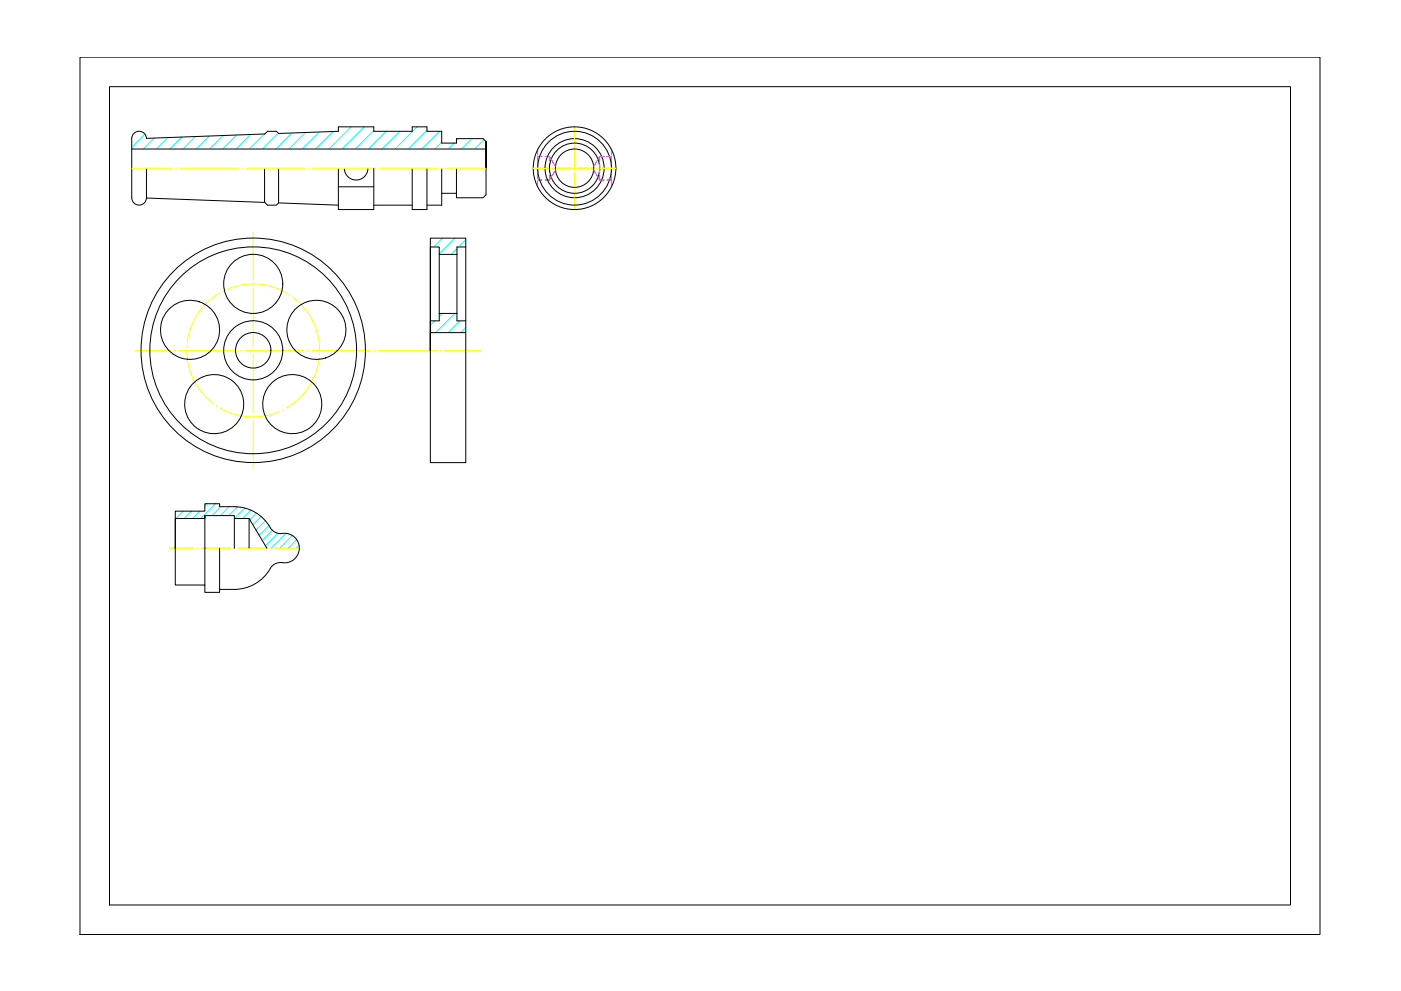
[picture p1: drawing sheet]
<svg xmlns="http://www.w3.org/2000/svg" width="420mm" height="297mm" viewBox="0 0 420 297" stroke-linecap="round" stroke-linejoin="round" font-family="sans-serif">
<!-- layer: 0 -->
<g fill="none" stroke="#000" stroke-width=".3">
<path d="M24 17.1h371.9v263h-371.9zM32.8 26h354.2v245.3h-354.2zM39.5 59.3a2.21 2.21 0 0 0 2.2 2.2 2.21 2.21 0 0 0 2.2-2.2M39.5 44.7h106.3M43.9 41.5a2.21 2.21 0 0 0-2.2-2.2 2.21 2.21 0 0 0-2.2 2.2v17.8M43.9 50.4v8.9M43.9 59.4l35.4 1.3M79.3 50.4v10.2l.9 .9h2.7l.7-.7v-10.4M79.3 40.2l.9-.8h2.7l.7 .6 17.9-.6v-1.4h10.6v1.4h11.5v-1.4h4.4v1.4h4.5v3.5h4.4v-1.3h8l.9 .8M79.3 40.2l-35.4 1.3M101.5 50.4v12.4h10.6v-12.4M101.5 56h10.6"/>
<path d="M103.3 50.4a3.5 3.5 0 0 0 3.5 3.6 3.5 3.5 0 0 0 3.5-3.6M123.6 50.4v12.4h4.4v-12.4M132.5 57.9h4.4M132.5 50.4v11.1h-4.5M136.9 50.4v8.9h8l.9-.9v-16v8M83.6 60.8l17.9 .7M112.1 61.5h11.5M129.1 74h2.6v22.2h-2.6v8.8zM131.7 76.2h5.3M139.7 74h-2.7v22.2h2.7M131.7 93.9h5.3M139.7 99.7h-10.6v39h10.6v-67.3h-10.6v33.6"/>
<path d="M61.4 154.5h8.9v.9h4.4v8.9M70.3 151.9h-4.4v-.9h-4.5v2.2h-8.8v11.1M70.3 155.4v8.9M70.3 151.9a12.6 12.6 0 0 1 11.1 6.8l.9 .7 1.7 .5a4.5 4.5 0 0 1 5.8 4.4 4.5 4.5 0 0 1-5.8 4.3l-1.7 .5-.9 .8a12.6 12.6 0 0 1-11.1 6.8M74.7 155.4l5.3 8.9M52.6 164.3v11.1h8.8v2.2h4.5v-.9h4.4M52.6 164.3v-8.9h8.8v-.9v20.9M65.9 164.3v12.4"/>
<circle cx="172.3" cy="50.4" r="12.4"/>
<circle cx="172.3" cy="50.4" r="11.1"/>
<circle cx="172.3" cy="50.4" r="8.9"/>
<circle cx="172.3" cy="50.4" r="7.5"/>
<circle cx="172.3" cy="50.4" r="5.7"/>
<circle cx="57" cy="98.9" r="8.9"/>
<circle cx="75.9" cy="85.1" r="8.9"/>
<circle cx="94.9" cy="98.9" r="8.9"/>
<circle cx="75.9" cy="105" r="5.3"/>
<circle cx="75.9" cy="105" r="33.6"/>
<circle cx="75.9" cy="105" r="31"/>
<circle cx="75.9" cy="105" r="8.9"/>
<circle cx="64.2" cy="121.1" r="8.9"/>
<circle cx="87.6" cy="121.1" r="8.9"/>
</g>
<g fill="none" stroke="#0ff" stroke-width=".3">
<path d="M83.5 39.9l-4.8 4.8M87.5 39.9l-4.8 4.8M91.6 39.7l-4.9 5M95.8 39.6l-5.1 5.1M99.9 39.4l-5.3 5.3M105.3 38l-6.7 6.7M109.2 38l-6.6 6.7M112.1 39.1l-5.5 5.6M115.9 39.4l-5.4 5.3M119.8 39.4l-5.3 5.3M125.1 38l-6.6 6.7M128 39.1l-5.5 5.6"/>
<path d="M131.8 39.4l-5.3 5.3M43.4 40.2l-3.9 4M46.2 41.4l-3.2 3.3M50.4 41.2l-3.5 3.5M54.5 41.1l-3.6 3.6M58.6 40.9l-3.7 3.8M62.7 40.8l-3.8 3.9M66.9 40.6l-4.1 4.1M71 40.5l-4.2 4.2M75.1 40.3l-4.3 4.4M79.3 40.2l-4.5 4.5M132.5 42.6l-2.1 2.1"/>
<path d="M136.2 42.9l-1.8 1.8M137.5 41.6l-.6 .6M141.5 41.6l-3.1 3.1M145.2 41.9l-2.8 2.8"/>
</g>
<g fill="none" stroke="#ff0" stroke-width=".3">
<path d="M39.5 50.4h12.2M52.6 50.4h.4M53.9 50.4h17.7M72.5 50.4h.4M73.8 50.4h17.7M92.4 50.4h.4M93.7 50.4h17.7M112.3 50.4h.5M113.7 50.4h17.7M132.3 50.4h.4M133.6 50.4h12.2M172.2 59.3l.1 .1"/>
<path d="M172.3 41.4l-.1 .2M75.9 69.6v14.4M66 87.8a19.8 19.8 0 0 0-9.8 14.9M67.2 87.1l-.4 .2M68 86.7a19.8 19.8 0 0 1 17.9 1.1M75.9 84.9v.4M75.9 86.2v17.7M86.7 88.3l.4 .2M87.8 89.1a19.8 19.8 0 0 1 8 15.9M40.5 105h10.9M52.2 105h.5M53.6 105h17.7"/>
<path d="M56 105a19.9 19.9 0 0 0 8.1 16M56.1 103.6l-.1 .5M72.2 105h.4M73.5 105h17.7M75.9 104.8v.4M75.9 106.1v17.7M92.1 105h.4M93.4 105h17.7M95.7 107.3a19.8 19.8 0 0 1-9.8 15M95.8 105.9v.5M112 105h.5M113.4 105h17.6"/>
<path d="M131.9 105h.5M133.3 105h10.8M64.8 121.5l.4 .3M66 122.3a19.8 19.8 0 0 0 17.8 1M75.9 124.7v.5M75.9 126.1v14.3M85.1 122.7l-.4 .2"/>
</g>
<path d="M159.9 50.4h5.1M165.4 50.4h.9M166.8 50.4h11M172.3 42.7v-4.7v5.1M172.3 43.6v.9M172.3 44.9v5.7M172.3 51.5v4.5M172.3 56.8v.5M172.3 58.2v4.6M178.3 50.4h.9M179.6 50.4h5.1" fill="none" stroke="#ff0" stroke-width=".3"/>
<g fill="none" stroke="#f0f" stroke-width=".3">
<path d="M161.3 54h1.3M161.3 46.9h1.3M161.3 44.8v1.6M161.3 47.3v2.7M161.3 50.9v2.6M161.3 54.4v1.6M163.5 54h1.3M163.5 46.9h1.3M164.8 46.9v1.3M164.8 49.1v2.7M164.8 52.6v1.4M164.8 46.9l1.8 3"/>
<path d="M166.6 51l-1.8 3M178 51l1.8 3v-1.4v1.4h1.4M179.8 46.9h1.4h-1.4v1.3zM179.8 49.1v2.7M179.8 46.9l-1.8 3M182.1 54h1.3M182.1 46.9h1.3M183.4 44.8v1.6M183.4 47.3v2.7M183.4 50.9v2.6M183.4 54.4v1.6"/>
</g>
<!-- layer: 0 -->
<g fill="none" stroke="#0ff" stroke-width=".3">
<path d="M132.7 71.4l-2.7 2.6M136.4 71.4l-4.7 4.7M137 74.5l-1.7 1.7M139.7 71.8l-2.2 2.2M130.4 96.2l-1.3 1.3M132.6 93.9l-.9 1M136.4 93.9l-5.8 5.8M137.9 96.2l-3.5 3.5M139.7 98.2l-1.6 1.5M54.9 153.2l-2.2 2.2M57.4 153.2l-2.2 2.2M59.9 153.2l-2.2 2.2"/>
<path d="M62.1 151l-.7 .7M64.7 151l-4.5 4.4M66.3 151.9l-2.7 2.6M68.8 151.9l-2.7 2.6M71.2 151.9l-2.6 2.6M73.4 152.3l-3.1 3.1M75.2 152.9l-2.5 2.5M76.9 153.8l-2 2M78.3 154.8l-2.5 2.5M79.6 156.1l-2.8 2.8M80.7 157.5l-3 3M81.7 159l-3 3"/>
<path d="M83.3 159.9l-3.7 3.7M85.8 159.9l-4.4 4.4M87.7 160.5l-3.8 3.8M88.9 161.7l-2.5 2.6M89.7 163.5l-.8 .8"/>
</g>
<path d="M50.8 164.3h7.3M59 164.3h.4M60.3 164.3h8.9M70 164.3h.5M71.4 164.3h8.8M81.1 164.3h.5M82.5 164.3h7.3" fill="none" stroke="#ff0" stroke-width=".3"/>
</svg>
